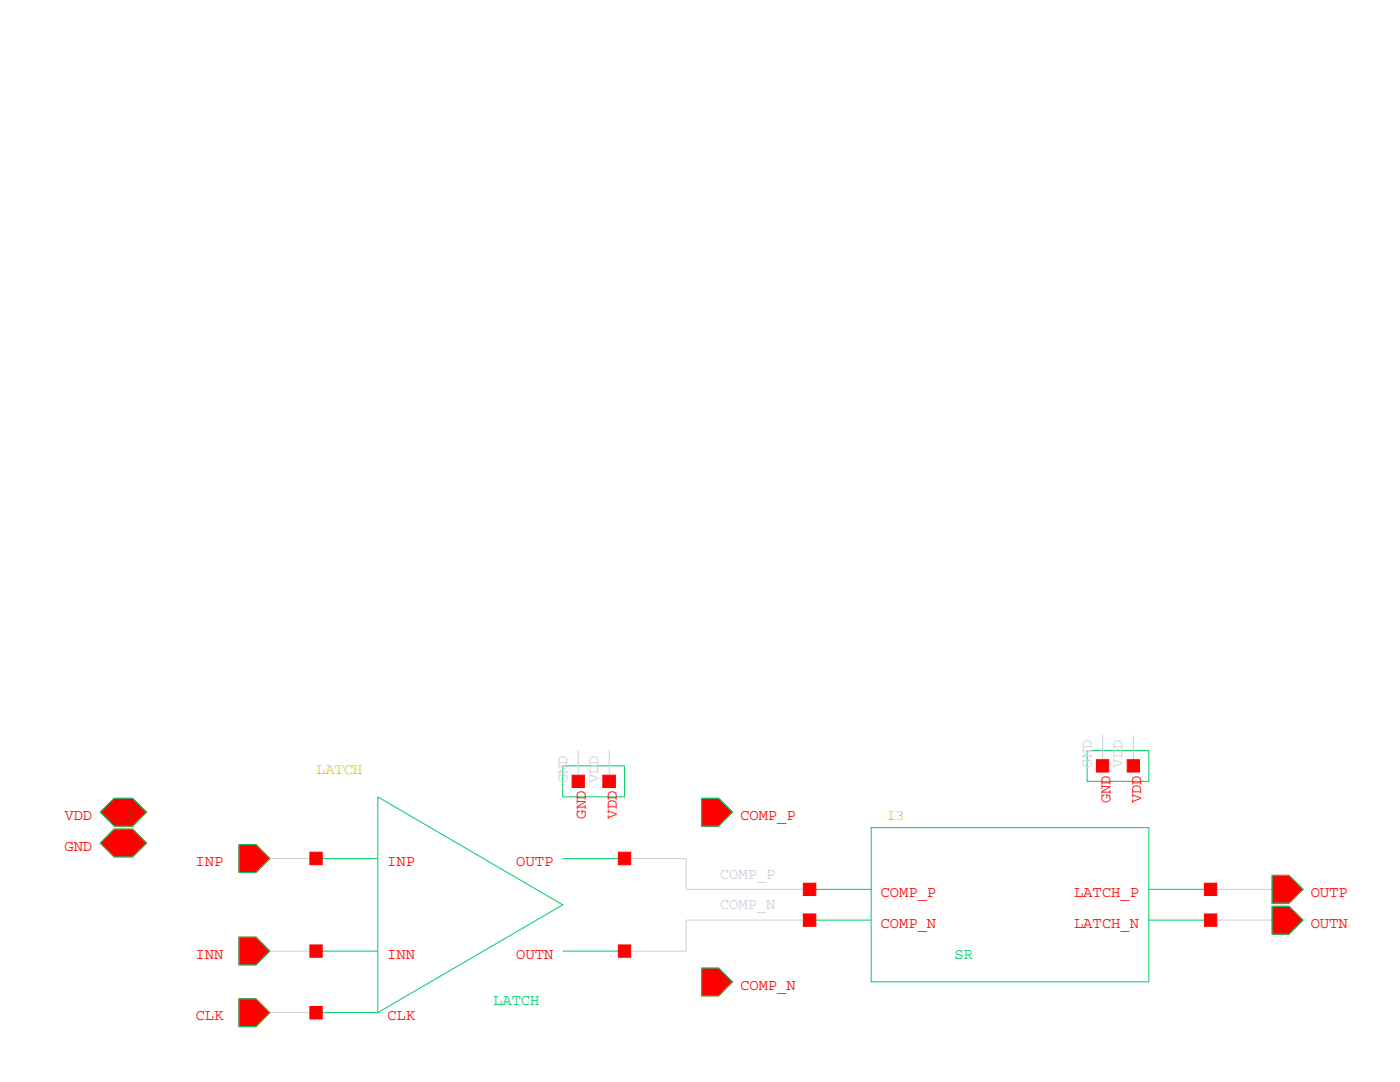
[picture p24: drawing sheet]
<svg xmlns="http://www.w3.org/2000/svg" width="279mm" height="216mm" viewBox="0 0 279 216" stroke-linecap="round" stroke-linejoin="round" font-family="sans-serif">
<defs><g id="words">
<g font-size="3.1" fill="#d9cc00">
<text x="63.1" y="154.4">LATCH</text>
<text x="177" y="163.6">I3</text>
</g>
<g font-size="3.1" fill="#ccccd9">
<text x="217.9" y="153.2" transform="rotate(-90 217.9 153.2)">GND</text>
<text x="224" y="153.2" transform="rotate(-90 224 153.2)">VDD</text>
<text x="113.2" y="156.3" transform="rotate(-90 113.2 156.3)">GND</text>
<text x="119.4" y="156.3" transform="rotate(-90 119.4 156.3)">VDD</text>
<text x="143.7" y="175.3">COMP_P</text>
<text x="143.7" y="181.4">COMP_N</text>
</g>
<g font-size="3.1" fill="#f00">
<text x="221.6" y="160.3" transform="rotate(-90 221.6 160.3)">GND</text>
<text x="227.7" y="160.3" transform="rotate(-90 227.7 160.3)">VDD</text>
<text x="12.9" y="163.6">VDD</text>
<text x="116.9" y="163.4" transform="rotate(-90 116.9 163.4)">GND</text>
<text x="123.1" y="163.4" transform="rotate(-90 123.1 163.4)">VDD</text>
<text x="147.7" y="163.6">COMP_P</text>
<text x="12.9" y="169.8">GND</text>
<text x="39" y="172.9">INP</text>
<text x="77.3" y="172.9">INP</text>
<text x="103" y="172.9">OUTP</text>
<text x="175.7" y="179">COMP_P</text>
<text x="214.3" y="179">LATCH_P</text>
<text x="261.6" y="179">OUTP</text>
<text x="175.7" y="185.1">COMP_N</text>
<text x="214.3" y="185.1">LATCH_N</text>
<text x="261.6" y="185.1">OUTN</text>
<text x="39" y="191.3">INN</text>
<text x="77.3" y="191.3">INN</text>
<text x="103" y="191.3">OUTN</text>
<text x="147.7" y="197.5">COMP_N</text>
<text x="39" y="203.6">CLK</text>
<text x="77.3" y="203.6">CLK</text>
</g>
<g font-size="3.1" fill="#0c6">
<text x="190.5" y="191.3">SR</text>
<text x="98.4" y="200.6">LATCH</text>
</g>
</g></defs>
<g fill="none" stroke="#0c6" stroke-width=".2">
<path d="M22.8 159.3h3.7l2.8 2.8-2.8 2.7h-3.7l-2.8-2.7zM75.4 159l36.9 21.6-36.9 21.5zM112.3 152.8h12.3v6.2h-12.3zM140 159.3h3.4l2.8 2.8-2.8 2.7h-3.4zM217 149.8h12.3v6.1h-12.3zM22.8 165.4h3.7l2.8 2.8-2.8 2.8h-3.7l-2.8-2.8zM47.7 168.5h3.4l2.7 2.8-2.7 2.8h-3.4zM63.1 171.3h12.3M112.3 171.3h12.3M161.6 177.5h12.3M173.9 165.1h55.4v30.8h-55.4zM229.3 177.5h12.3"/>
<path d="M253.9 174.7h3.4l2.8 2.8-2.8 2.7h-3.4zM47.7 199.3h3.4l2.7 2.8-2.7 2.8h-3.4zM47.7 187h3.4l2.7 2.8-2.7 2.7h-3.4zM63.1 189.8h12.3M112.3 189.8h12.3M140 193.2h3.4l2.8 2.7-2.8 2.8h-3.4zM161.6 183.6h12.3M229.3 183.6h12.3M253.9 180.8h3.4l2.8 2.8-2.8 2.8h-3.4zM63.1 202.1h12.3"/>
</g>
<path d="M115.4 149.8v6.1M121.6 149.8v6.1M220 146.7v6.1M226.2 146.7v6.1M50.8 171.3h12.3M124.6 171.3h12.3v6.2h24.7M241.6 177.5h15.4M53.8 189.8h9.3M161.6 183.6h-24.7v6.2h-12.3M241.6 183.6h15.4M53.8 202.1h9.3" fill="none" stroke="#ccccd9" stroke-width=".2"/>
<g fill="#f00" stroke="#f00" stroke-width=".2">
<path d="M47.7 199.3h3.4l2.7 2.8-2.7 2.8h-3.4z"/>
<path d="M140 193.2h3.4l2.8 2.7-2.8 2.8h-3.4z"/>
<path d="M47.7 187h3.4l2.7 2.8-2.7 2.7h-3.4z"/>
<path d="M253.9 180.8h3.4l2.8 2.8-2.8 2.8h-3.4z"/>
<path d="M253.9 174.7h3.4l2.8 2.8-2.8 2.7h-3.4z"/>
<path d="M47.7 168.5h3.4l2.7 2.8-2.7 2.8h-3.4z"/>
<path d="M22.8 165.4h3.7l2.8 2.8-2.8 2.8h-3.7l-2.8-2.8z"/>
<path d="M22.8 159.3h3.7l2.8 2.8-2.8 2.7h-3.7l-2.8-2.7z"/>
<path d="M140 159.3h3.4l2.8 2.8-2.8 2.7h-3.4z"/>
<path d="M61.8 200.8h2.5v2.5h-2.5z"/>
<path d="M61.8 188.6h2.5v2.4h-2.5z"/>
<path d="M61.8 170.1h2.5v2.5h-2.5z"/>
<path d="M114.2 154.7h2.4v2.4h-2.4z"/>
<path d="M120.3 154.7h2.5v2.4h-2.5z"/>
<path d="M123.4 188.6h2.5v2.4h-2.5z"/>
<path d="M123.4 170.1h2.5v2.5h-2.5z"/>
<path d="M160.3 182.4h2.5v2.4h-2.5z"/>
<path d="M160.3 176.2h2.5v2.5h-2.5z"/>
<path d="M218.8 151.6h2.5v2.5h-2.5z"/>
<path d="M225 151.6h2.4v2.5h-2.4z"/>
<path d="M240.4 182.4h2.4v2.4h-2.4z"/>
<path d="M240.4 176.2h2.4v2.5h-2.4z"/>
</g>
<use href="#words"/>
</svg>
